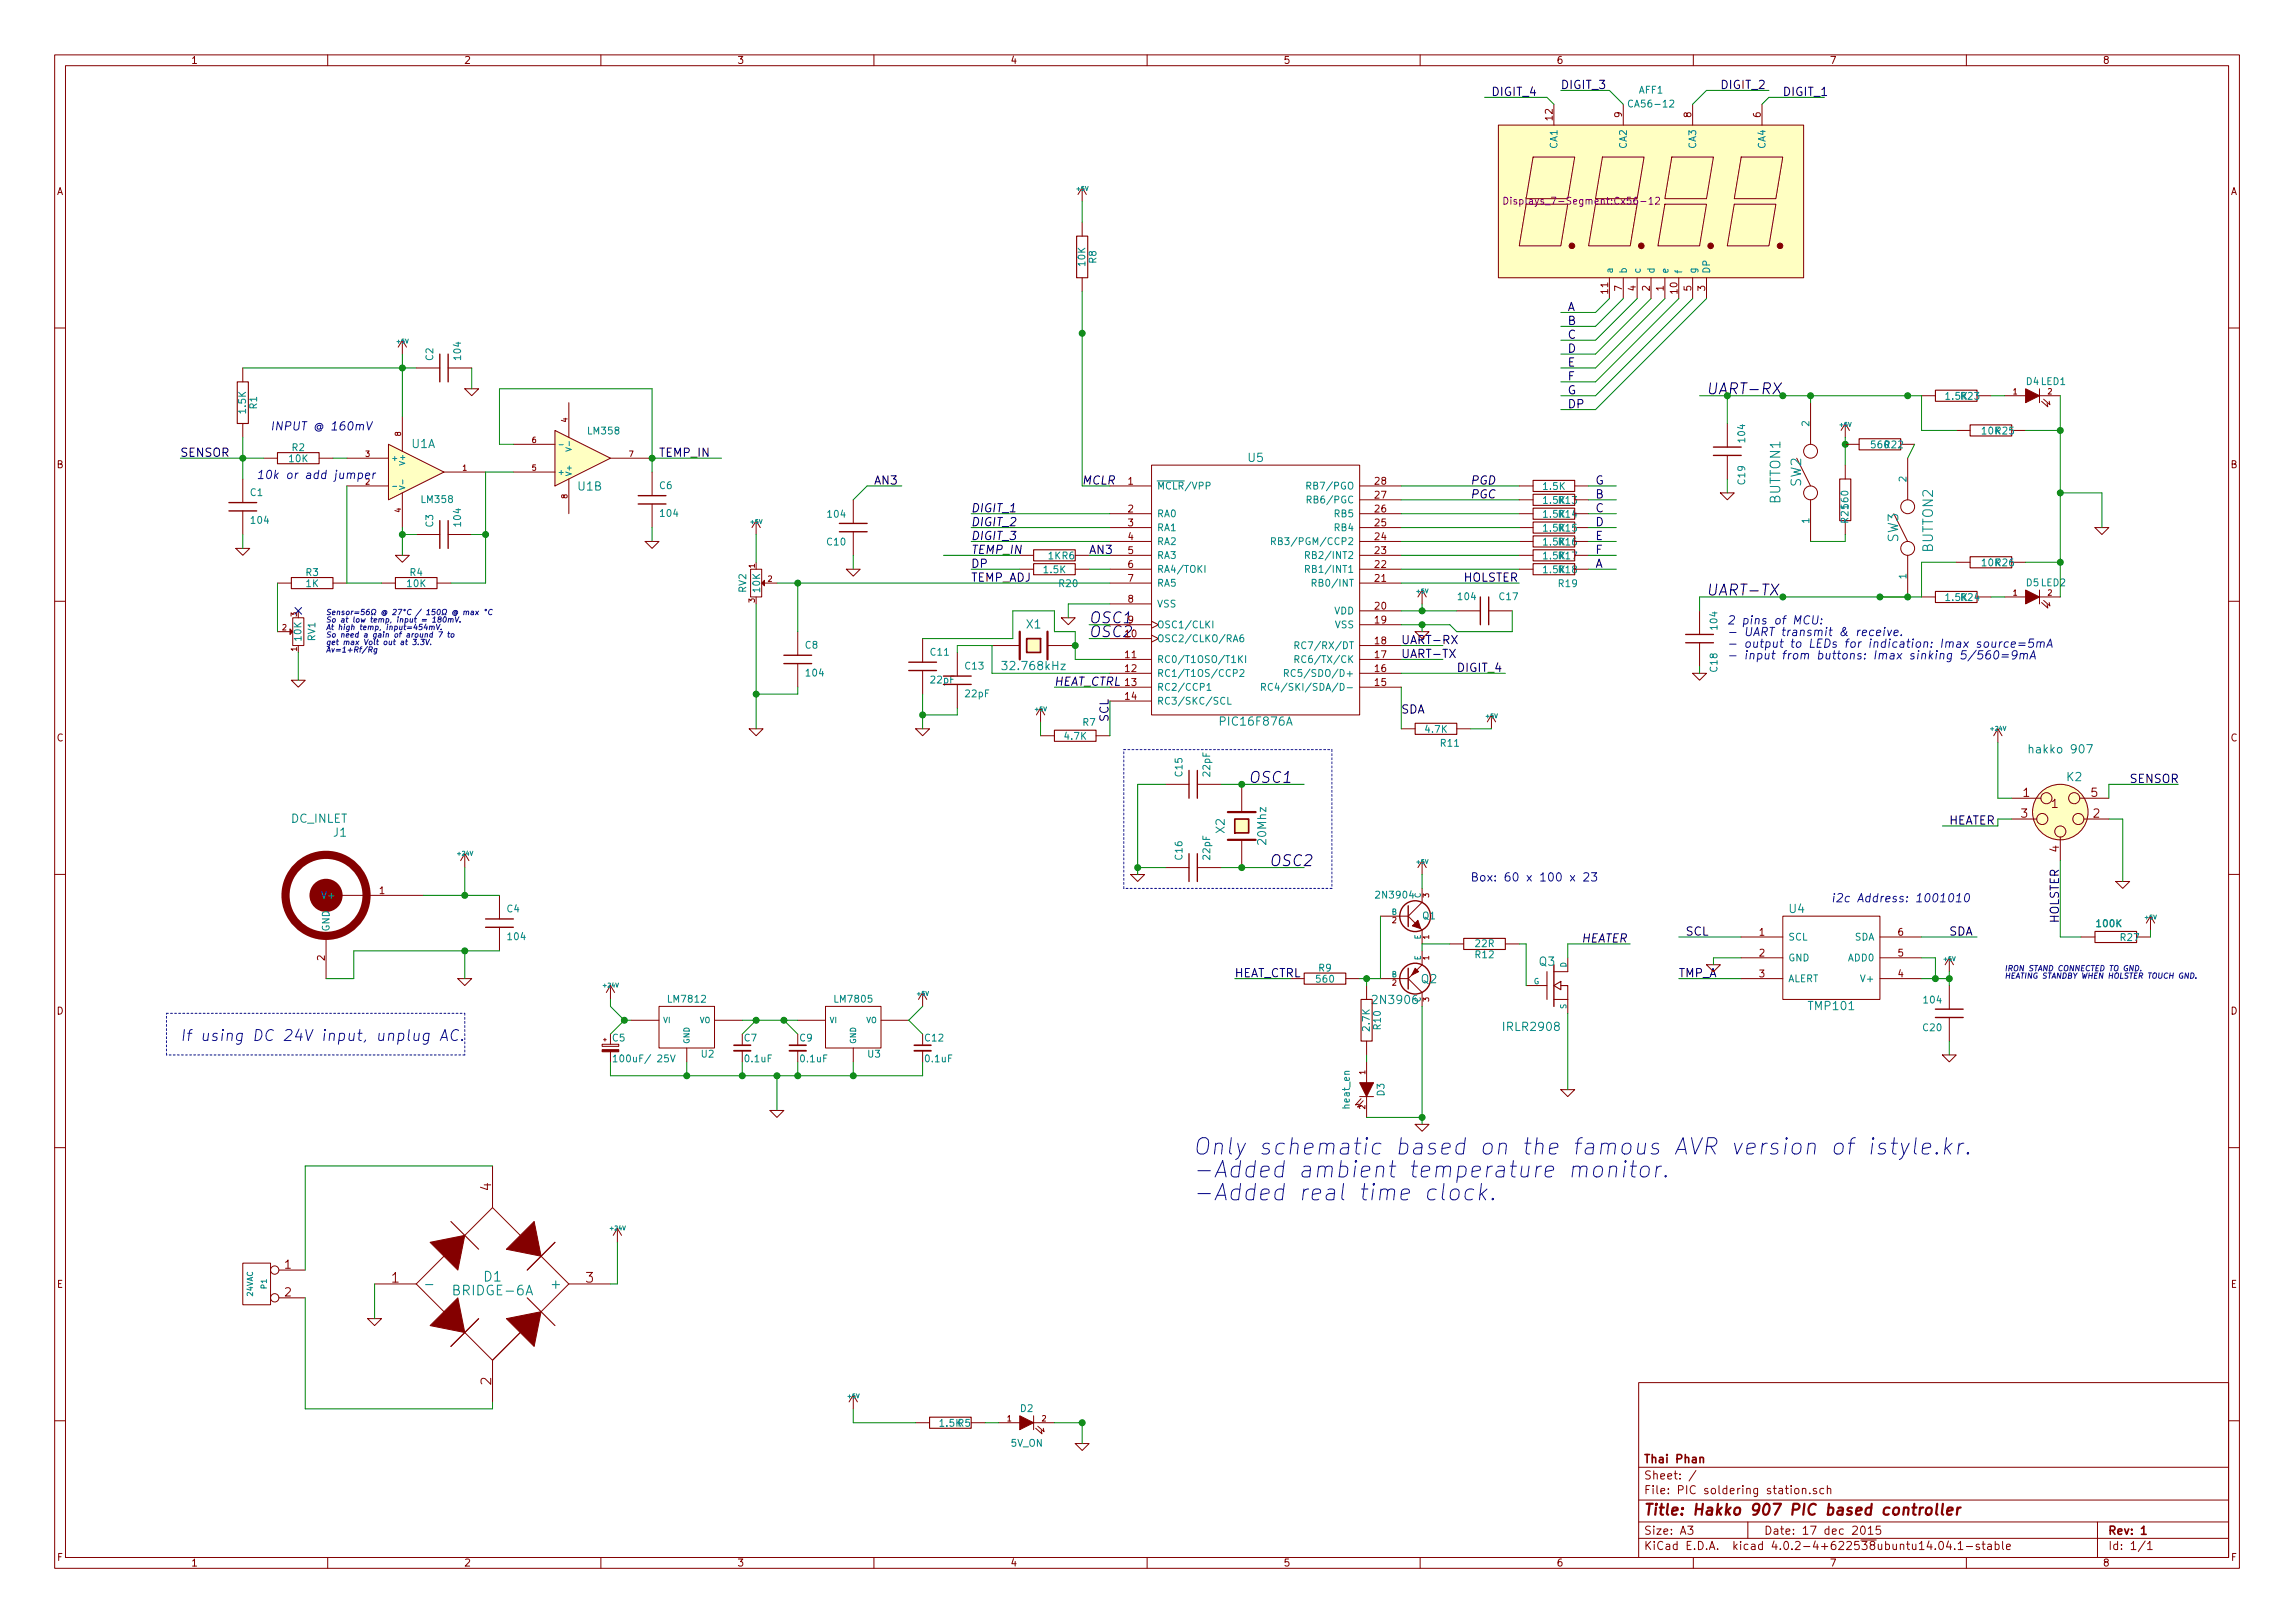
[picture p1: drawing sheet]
<svg xmlns="http://www.w3.org/2000/svg" width="420mm" height="297mm" viewBox="0 0 420 297" stroke-linecap="round" stroke-linejoin="round" font-family="sans-serif">
<defs><g id="words">
<g font-size="4.2" fill="#0000c2">
<text x="218.4" y="211.4">Only schematic based on the famous AVR version of istyle.kr.</text>
<text x="218.4" y="215.6">-Added ambient temperature monitor.</text>
<text x="218.4" y="219.7">-Added real time clock.</text>
</g>
<g font-size="2.8" fill="#008400">
<text x="312.4" y="72.2">UART-RX</text>
<text x="199.4" y="114.1">OSC1</text>
<text x="199.4" y="116.6">OSC2</text>
</g>
<g font-size="2.8">
<text x="312.4" y="109">UART-TX</text>
<text x="228.6" y="143.3">OSC1</text>
<text x="232.4" y="158.5">OSC2</text>
</g>
<text font-size="2.8" fill="#0000c2" x="33" y="190.5">If using DC 24V input, unplug AC.</text>
<text font-size="2.8" fill="#840000" x="301" y="277.3">Title: Hakko 907 PIC based controller</text>
<g font-size="2.5" fill="#008484">
<text x="329.7" y="89.1" transform="rotate(-90 329.7 89.1)">SW2</text>
<text x="325.9" y="92.2" transform="rotate(-90 325.9 92.2)">BUTTON1</text>
<text x="347.5" y="99.2" transform="rotate(-90 347.5 99.2)">SW3</text>
<text x="353.9" y="101.1" transform="rotate(-90 353.9 101.1)">BUTTON2</text>
<text x="83.4" y="237.1">BRIDGE-6A</text>
<text x="88.6" y="234.5">D1</text>
<text x="101.4" y="235.9">+</text>
</g>
<g font-size="2.5" fill="#840000">
<text x="89.9" y="217.9" transform="rotate(-90 89.9 217.9)">4</text>
<text x="71.7" y="234.7">1</text>
<text x="107.3" y="234.7">3</text>
<text x="89.9" y="253.5" transform="rotate(-90 89.9 253.5)">2</text>
</g>
<g font-size="2.1">
<text x="273" y="17.6">DIGIT_4</text>
<text x="285.8" y="16.3">DIGIT_3</text>
<text x="315" y="16.3">DIGIT_2</text>
<text x="326.4" y="17.6">DIGIT_1</text>
<text x="287" y="56.9">A</text>
<text x="287" y="59.5">B</text>
<text x="287" y="62">C</text>
<text x="287" y="64.6">D</text>
<text x="287" y="67.1">E</text>
<text x="287" y="69.6">F</text>
<text x="287" y="72.2">G</text>
<text x="287" y="74.7">DP</text>
<text x="33" y="83.6">SENSOR</text>
<text x="120.6" y="83.6">TEMP_IN</text>
<text x="160" y="88.7">AN3</text>
<text x="198.1" y="88.7">MCLR</text>
<text x="269.2" y="88.7">PGD</text>
<text x="292.1" y="88.7">G</text>
<text x="177.8" y="93.8">DIGIT_1</text>
<text x="269.2" y="91.2">PGC</text>
<text x="292.1" y="91.2">B</text>
<text x="292.1" y="93.8">C</text>
<text x="177.8" y="96.3">DIGIT_2</text>
<text x="177.8" y="98.8">DIGIT_3</text>
<text x="177.8" y="101.4">TEMP_IN</text>
<text x="199.4" y="101.4">AN3</text>
<text x="292.1" y="96.3">D</text>
<text x="292.1" y="98.8">E</text>
<text x="292.1" y="101.4">F</text>
<text x="177.8" y="106.5">TEMP_ADJ</text>
<text x="177.8" y="103.9">DP</text>
<text x="268" y="106.5">HOLSTER</text>
<text x="292.1" y="103.9">A</text>
<text x="256.5" y="117.9">UART-RX</text>
<text x="193" y="125.5">HEAT_CTRL</text>
<text x="256.5" y="120.4">UART-TX</text>
<text x="266.7" y="123">DIGIT_4</text>
<text x="256.5" y="130.6">SDA</text>
<text x="202.9" y="132.1" transform="rotate(-90 202.9 132.1)">SCL</text>
<text x="389.9" y="143.3">SENSOR</text>
<text x="289.6" y="172.5">HEATER</text>
<text x="308.6" y="171.2">SCL</text>
<text x="356.9" y="171.2">SDA</text>
<text x="376.9" y="168.9" transform="rotate(-90 376.9 168.9)">HOLSTER</text>
<text x="226.1" y="178.9">HEAT_CTRL</text>
<text x="307.3" y="178.9">TMP_A</text>
</g>
<g font-size="2.1" fill="#0000c2">
<text x="49.5" y="78.8">INPUT @ 160mV</text>
<text x="47" y="87.7">10k or add jumper</text>
<text x="316.2" y="114.3">2 pins of MCU:</text>
<text x="316.2" y="116.4">- UART transmit &amp; receive.</text>
<text x="316.2" y="118.6">- output to LEDs for indication: Imax source=5mA</text>
<text x="316.2" y="120.7">- input from buttons: Imax sinking 5/560=9mA</text>
<text x="269.2" y="161.3">Box: 60 x 100 x 23</text>
<text x="335.3" y="165.1">i2c Address: 1001010</text>
</g>
<g font-size="2.1" fill="#008484">
<text x="75.4" y="82">U1A</text>
<text x="105.8" y="89.8">U1B</text>
<text x="228.5" y="84.5">U5</text>
<text x="187.9" y="115">X1</text>
<text x="184.1" y="122.6">32.768kHz</text>
<text x="223.7" y="132.8">PIC16F876A</text>
<text x="372.1" y="137.9">hakko 907</text>
<text x="378.4" y="143">K2</text>
<text x="53.2" y="150.6">DC_INLET</text>
<text x="61.1" y="153.1">J1</text>
<text x="224.2" y="152.5" transform="rotate(-90 224.2 152.5)">X2</text>
<text x="231.8" y="154.4" transform="rotate(-90 231.8 154.4)">20Mhz</text>
<text x="327.6" y="167.1">U4</text>
<text x="260.2" y="179.9">Q2</text>
<text x="281.8" y="176.7">Q3</text>
<text x="251.7" y="183.8">2N3906</text>
<text x="331.3" y="184.9">TMP101</text>
<text x="275.5" y="188.7">IRLR2908</text>
</g>
<g font-size="2.1" fill="#840000">
<text x="370" y="149.6">3</text>
<text x="370.4" y="145.8">1</text>
<text x="375.6" y="147.9">1</text>
<text x="382.8" y="145.8">5</text>
<text x="383.2" y="149.6">2</text>
<text x="376.9" y="155.9" transform="rotate(-90 376.9 155.9)">4</text>
<text x="52.1" y="232.2">1</text>
<text x="52.1" y="237.3">2</text>
<text x="301" y="267.8">Thai Phan</text>
<text x="301" y="273.5">File: PIC soldering station.sch</text>
<text x="301" y="270.8">Sheet: /</text>
<text x="301" y="280.9">Size: A3</text>
<text x="323" y="280.9">Date: 17 dec 2015</text>
<text x="386" y="280.9">Rev: 1</text>
<text x="301" y="283.7">KiCad E.D.A. kicad 4.0.2-4+622538ubuntu14.04.1-stable</text>
<text x="386" y="283.7">Id: 1/1</text>
</g>
<text font-size="2.1" fill="#008400" x="356.9" y="150.9">HEATER</text>
<g font-size="1.8" fill="#840000">
<text x="35" y="11.7">1</text>
<text x="85" y="11.7">2</text>
<text x="135" y="11.7">3</text>
<text x="185" y="11.7">4</text>
<text x="235" y="11.7">5</text>
<text x="285" y="11.7">6</text>
<text x="335" y="11.7">7</text>
<text x="385" y="11.7">8</text>
<text x="284.2" y="22" transform="rotate(-90 284.2 22)">12</text>
<text x="296.9" y="21.5" transform="rotate(-90 296.9 21.5)">9</text>
<text x="309.6" y="21.5" transform="rotate(-90 309.6 21.5)">8</text>
<text x="322.3" y="21.5" transform="rotate(-90 322.3 21.5)">6</text>
<text x="10.4" y="35.7">A</text>
<text x="408.4" y="35.7">A</text>
<text x="294.4" y="53.7" transform="rotate(-90 294.4 53.7)">11</text>
<text x="296.9" y="53.2" transform="rotate(-90 296.9 53.2)">7</text>
<text x="299.5" y="53.2" transform="rotate(-90 299.5 53.2)">4</text>
<text x="302" y="53.2" transform="rotate(-90 302 53.2)">2</text>
<text x="304.5" y="53.2" transform="rotate(-90 304.5 53.2)">1</text>
<text x="307.1" y="53.7" transform="rotate(-90 307.1 53.7)">10</text>
<text x="309.6" y="53.2" transform="rotate(-90 309.6 53.2)">5</text>
<text x="312.2" y="53.2" transform="rotate(-90 312.2 53.2)">3</text>
<text x="10.4" y="85.7">B</text>
<text x="206.5" y="88.7">1</text>
<text x="251.8" y="88.7">28</text>
<text x="408.4" y="85.7">B</text>
<text x="206.5" y="93.8">2</text>
<text x="251.8" y="93.8">26</text>
<text x="251.8" y="91.2">27</text>
<text x="206.5" y="96.3">3</text>
<text x="206.5" y="98.8">4</text>
<text x="206.5" y="101.4">5</text>
<text x="251.8" y="101.4">23</text>
<text x="251.8" y="98.8">24</text>
<text x="251.8" y="96.3">25</text>
<text x="206.5" y="103.9">6</text>
<text x="206.5" y="106.5">7</text>
<text x="251.8" y="106.5">21</text>
<text x="251.8" y="103.9">22</text>
<text x="206.5" y="110.3">8</text>
<text x="251.8" y="111.5">20</text>
<text x="206" y="116.6">10</text>
<text x="206.5" y="114.1">9</text>
<text x="251.8" y="117.9">18</text>
<text x="251.8" y="114.1">19</text>
<text x="206" y="120.4">11</text>
<text x="206" y="123">12</text>
<text x="206" y="125.5">13</text>
<text x="251.8" y="125.5">15</text>
<text x="251.8" y="123">16</text>
<text x="251.8" y="120.4">17</text>
<text x="206" y="128.1">14</text>
<text x="10.4" y="135.7">C</text>
<text x="408.4" y="135.7">C</text>
<text x="69.5" y="163.6">1</text>
<text x="322.1" y="171.2">1</text>
<text x="347.5" y="171.2">6</text>
<text x="59.4" y="175.8" transform="rotate(-90 59.4 175.8)">2</text>
<text x="322.1" y="175">2</text>
<text x="322.1" y="178.9">3</text>
<text x="347.5" y="178.9">4</text>
<text x="347.5" y="175">5</text>
<text x="10.4" y="185.7">D</text>
<text x="408.4" y="185.7">D</text>
<text x="10.4" y="235.7">E</text>
<text x="408.4" y="235.7">E</text>
<text x="10.5" y="285.7">F</text>
<text x="35" y="286.7">1</text>
<text x="85" y="286.7">2</text>
<text x="135" y="286.7">3</text>
<text x="185" y="286.7">4</text>
<text x="235" y="286.7">5</text>
<text x="285" y="286.7">6</text>
<text x="335" y="286.7">7</text>
<text x="385" y="286.7">8</text>
<text x="408.5" y="285.7">F</text>
</g>
<g font-size="1.8" fill="#008484">
<text x="300.1" y="17.1">AFF1</text>
<text x="298.7" y="19.6">CA56-12</text>
<text x="285.1" y="27.2" transform="rotate(-90 285.1 27.2)">CA1</text>
<text x="297.8" y="27.2" transform="rotate(-90 297.8 27.2)">CA2</text>
<text x="310.5" y="27.2" transform="rotate(-90 310.5 27.2)">CA3</text>
<text x="323.2" y="27.2" transform="rotate(-90 323.2 27.2)">CA4</text>
<text x="198.7" y="48.7" transform="rotate(-90 198.7 48.7)">10K</text>
<text x="200.7" y="48.1" transform="rotate(-90 200.7 48.1)">R8</text>
<text x="295.3" y="50.1" transform="rotate(-90 295.3 50.1)">a</text>
<text x="297.8" y="50.1" transform="rotate(-90 297.8 50.1)">b</text>
<text x="300.4" y="50.1" transform="rotate(-90 300.4 50.1)">c</text>
<text x="302.9" y="50.1" transform="rotate(-90 302.9 50.1)">d</text>
<text x="305.4" y="50.1" transform="rotate(-90 305.4 50.1)">e</text>
<text x="308" y="50.1" transform="rotate(-90 308 50.1)">f</text>
<text x="310.5" y="50.1" transform="rotate(-90 310.5 50.1)">g</text>
<text x="313.1" y="50.1" transform="rotate(-90 313.1 50.1)">DP</text>
<text x="79.3" y="65.9" transform="rotate(-90 79.3 65.9)">C2</text>
<text x="84.4" y="65.7" transform="rotate(-90 84.4 65.7)">104</text>
<text x="371" y="70.4">D4 LED1</text>
<text x="45" y="75.6" transform="rotate(-90 45 75.6)">1.5K</text>
<text x="47" y="74.8" transform="rotate(-90 47 74.8)">R1</text>
<text x="331.2" y="78" transform="rotate(-90 331.2 78)">2</text>
<text x="356.3" y="73.1">1.5K</text>
<text x="359.1" y="73.1">R23</text>
<text x="53.5" y="82.5">R2</text>
<text x="107.7" y="79.5">LM358</text>
<text x="319.5" y="80.8" transform="rotate(-90 319.5 80.8)">104</text>
<text x="342.7" y="82">560R22</text>
<text x="362.9" y="79.5">10KR25</text>
<text x="53" y="84.6">10K</text>
<text x="120.8" y="89.5">C6</text>
<text x="211.8" y="89.6">MCLR/VPP</text>
<text x="240" y="89.6">RB7/PGO</text>
<text x="282.6" y="89.6">1.5K</text>
<text x="319.5" y="88.6" transform="rotate(-90 319.5 88.6)">C19</text>
<text x="349" y="88.1" transform="rotate(-90 349 88.1)">2</text>
<text x="45.8" y="90.8">C1</text>
<text x="46.1" y="95.8">104</text>
<text x="77.3" y="92">LM358</text>
<text x="121" y="94.6">104</text>
<text x="151.6" y="94.7">104</text>
<text x="211.8" y="94.7">RA0</text>
<text x="240" y="92.1">RB6/PGC</text>
<text x="244.4" y="94.7">RB5</text>
<text x="282.6" y="92.2">1.5K</text>
<text x="282.6" y="94.7">1.5K</text>
<text x="285.4" y="92.2">R13</text>
<text x="285.4" y="94.7">R14</text>
<text x="331.2" y="95.8" transform="rotate(-90 331.2 95.8)">1</text>
<text x="338.4" y="95.6" transform="rotate(-90 338.4 95.6)">R21560</text>
<text x="79.3" y="96.4" transform="rotate(-90 79.3 96.4)">C3</text>
<text x="84.4" y="96.2" transform="rotate(-90 84.4 96.2)">104</text>
<text x="151.5" y="99.8">C10</text>
<text x="211.8" y="97.2">RA1</text>
<text x="211.8" y="99.7">RA2</text>
<text x="234.6" y="99.7">RB3/PGM/CCP2</text>
<text x="244.4" y="97.2">RB4</text>
<text x="282.6" y="97.3">1.5K</text>
<text x="282.6" y="99.8">1.5K</text>
<text x="285.4" y="99.8">R16</text>
<text x="285.4" y="97.3">R15</text>
<text x="56" y="105.4">R3</text>
<text x="56" y="107.4">1K</text>
<text x="74.6" y="107.4">10K</text>
<text x="75.1" y="105.4">R4</text>
<text x="191.2" y="104.9">1.5K</text>
<text x="191.9" y="102.3">1K R6</text>
<text x="194" y="107.4">R20</text>
<text x="211.8" y="102.3">RA3</text>
<text x="211.8" y="104.8">RA4/TOKI</text>
<text x="211.8" y="107.4">RA5</text>
<text x="240" y="104.8">RB1/INT1</text>
<text x="240" y="102.3">RB2/INT2</text>
<text x="241" y="107.4">RB0/INT</text>
<text x="282.6" y="102.3">1.5K</text>
<text x="282.6" y="104.9">1.5K</text>
<text x="285.4" y="102.3">R17</text>
<text x="285.4" y="104.9">R18</text>
<text x="285.4" y="107.4">R19</text>
<text x="349" y="105.9" transform="rotate(-90 349 105.9)">1</text>
<text x="362.9" y="103.6">10KR26</text>
<text x="371" y="107.3">D5 LED2</text>
<text x="136.6" y="108.4" transform="rotate(-90 136.6 108.4)">RV2</text>
<text x="139.1" y="108.3" transform="rotate(-90 139.1 108.3)">10K</text>
<text x="211.8" y="111.2">VSS</text>
<text x="244.2" y="112.4">VDD</text>
<text x="267.1" y="109.8">104</text>
<text x="274.5" y="109.8">C17</text>
<text x="356.3" y="110">1.5K</text>
<text x="359.1" y="110">R24</text>
<text x="55.2" y="117.2" transform="rotate(-90 55.2 117.2)">10K</text>
<text x="57.7" y="117.3" transform="rotate(-90 57.7 117.3)">RV1</text>
<text x="147.4" y="118.7">C8</text>
<text x="170.4" y="120">C11</text>
<text x="211.8" y="115">OSC1/CLKI</text>
<text x="211.8" y="117.5">OSC2/CLKO/RA6</text>
<text x="238.6" y="118.8">RC7/RX/DT</text>
<text x="244.4" y="115">VSS</text>
<text x="314.4" y="115.1" transform="rotate(-90 314.4 115.1)">104</text>
<text x="147.7" y="123.8">104</text>
<text x="170.5" y="125.1">22pF</text>
<text x="176.8" y="122.5">C13</text>
<text x="211.8" y="121.3">RC0/T1OSO/T1KI</text>
<text x="211.8" y="123.9">RC1/T1OS/CCP2</text>
<text x="237.2" y="123.9">RC5/SDO/D+</text>
<text x="238.6" y="121.3">RC6/TX/CK</text>
<text x="314.4" y="122.9" transform="rotate(-90 314.4 122.9)">C18</text>
<text x="176.8" y="127.6">22pF</text>
<text x="211.8" y="126.4">RC2/CCP1</text>
<text x="211.8" y="128.9">RC3/SKC/SCL</text>
<text x="234.3" y="126.4">RC4/SKI/SDA/D-</text>
<text x="195" y="135.4">4.7K</text>
<text x="198.3" y="132.8">R7</text>
<text x="261" y="134.1">4.7K</text>
<text x="263.8" y="136.6">R11</text>
<text x="216.5" y="142" transform="rotate(-90 216.5 142)">C15</text>
<text x="221.5" y="142" transform="rotate(-90 221.5 142)">22pF</text>
<text x="216.5" y="157.3" transform="rotate(-90 216.5 157.3)">C16</text>
<text x="221.5" y="157.2" transform="rotate(-90 221.5 157.2)">22pF</text>
<text x="59.2" y="164.5">V+</text>
<text x="92.8" y="167">C4</text>
<text x="252.2" y="164.4">2N3904</text>
<text x="60.3" y="170.5" transform="rotate(-90 60.3 170.5)">GND</text>
<text x="93.1" y="172">104</text>
<text x="260.5" y="168.2">Q1</text>
<text x="270.2" y="173.3">22R</text>
<text x="327.4" y="172.1">SCL</text>
<text x="339.4" y="172.1">SDA</text>
<text x="384" y="169.7">100K</text>
<text x="388.3" y="172.2">R27</text>
<text x="241.1" y="179.8">560</text>
<text x="241.5" y="177.8">R9</text>
<text x="270.2" y="175.3">R12</text>
<text x="327.4" y="175.9">GND</text>
<text x="327.4" y="179.7">ALERT</text>
<text x="338.3" y="175.9">ADD0</text>
<text x="340.9" y="179.7">V+</text>
<text x="122.5" y="183.5">LM7812</text>
<text x="153" y="183.5">LM7805</text>
<text x="352.3" y="183.6">104</text>
<text x="112.1" y="190.6">C5</text>
<text x="136.3" y="190.6">C7</text>
<text x="146.4" y="190.6">C9</text>
<text x="169.4" y="190.6">C12</text>
<text x="250.7" y="188.6" transform="rotate(-90 250.7 188.6)">2.7K</text>
<text x="252.8" y="188.4" transform="rotate(-90 252.8 188.4)">R10</text>
<text x="352.1" y="188.7">C20</text>
<text x="113.2" y="194.4">100uF/ 25V</text>
<text x="128.4" y="193.5">U2</text>
<text x="136.5" y="194.4">0.1uF</text>
<text x="146.6" y="194.4">0.1uF</text>
<text x="158.9" y="193.5">U3</text>
<text x="169.5" y="194.4">0.1uF</text>
<text x="247.1" y="202.8" transform="rotate(-90 247.1 202.8)">heat_en</text>
<text x="253.4" y="200.5" transform="rotate(-90 253.4 200.5)">D3</text>
<text x="172.1" y="261.1">1.5KR5</text>
<text x="186.8" y="258.4">D2</text>
<text x="185.1" y="264.8">5V_ON</text>
</g>
<text font-size="1.8" fill="#840084" x="277.2" y="37.4">Displays_7-Segment:Cx56-12</text>
<g font-size="1.4" fill="#840000">
<text x="103.9" y="77.3" transform="rotate(-90 103.9 77.3)">4</text>
<text x="368.6" y="72.2">1</text>
<text x="374.9" y="72.2">2</text>
<text x="66.9" y="83.6">3</text>
<text x="73.4" y="79.8" transform="rotate(-90 73.4 79.8)">8</text>
<text x="97.4" y="81.1">6</text>
<text x="115.2" y="83.6">7</text>
<text x="66.9" y="88.7">2</text>
<text x="84.7" y="86.1">1</text>
<text x="97.4" y="86.1">5</text>
<text x="73.4" y="93.8" transform="rotate(-90 73.4 93.8)">4</text>
<text x="103.9" y="91.2" transform="rotate(-90 103.9 91.2)">8</text>
<text x="138.2" y="103.9" transform="rotate(-90 138.2 103.9)">1</text>
<text x="140.6" y="106.5">2</text>
<text x="54.4" y="112.8" transform="rotate(-90 54.4 112.8)">3</text>
<text x="138.2" y="110.3" transform="rotate(-90 138.2 110.3)">3</text>
<text x="368.6" y="109">1</text>
<text x="374.9" y="109">2</text>
<text x="51.7" y="115.4">2</text>
<text x="54.4" y="119.2" transform="rotate(-90 54.4 119.2)">1</text>
<text x="261.6" y="164.2" transform="rotate(-90 261.6 164.2)">3</text>
<text x="254.9" y="168.9">2</text>
<text x="261.6" y="171.9" transform="rotate(-90 261.6 171.9)">1</text>
<text x="261.6" y="175.7" transform="rotate(-90 261.6 175.7)">1</text>
<text x="254.9" y="180.4">2</text>
<text x="261.6" y="183.3" transform="rotate(-90 261.6 183.3)">3</text>
<text x="249.9" y="196.6" transform="rotate(-90 249.9 196.6)">1</text>
<text x="249.9" y="203" transform="rotate(-90 249.9 203)">2</text>
<text x="184.4" y="260.1">1</text>
<text x="190.8" y="260.1">2</text>
</g>
<g font-size="1.4" fill="#008484">
<text x="71.6" y="84.4">+</text>
<text x="74.2" y="84.9" transform="rotate(-90 74.2 84.9)">V+</text>
<text x="102.1" y="86.9">+</text>
<text x="104.6" y="87.2" transform="rotate(-90 104.6 87.2)">V+</text>
<text x="254.8" y="167.4">B</text>
<text x="260.1" y="164.4" transform="rotate(-90 260.1 164.4)">C</text>
<text x="260.1" y="171.9" transform="rotate(-90 260.1 171.9)">E</text>
<text x="254.8" y="178.9">B</text>
<text x="260.1" y="175.8" transform="rotate(-90 260.1 175.8)">E</text>
<text x="286.8" y="177.1" transform="rotate(-90 286.8 177.1)">D</text>
<text x="260.1" y="183.4" transform="rotate(-90 260.1 183.4)">C</text>
<text x="280.8" y="180.1">G</text>
<text x="286.8" y="184.6" transform="rotate(-90 286.8 184.6)">S</text>
<text x="121.4" y="187.2">VI</text>
<text x="126.2" y="191" transform="rotate(-90 126.2 191)">GND</text>
<text x="128" y="187.2">VO</text>
<text x="151.9" y="187.2">VI</text>
<text x="156.7" y="191" transform="rotate(-90 156.7 191)">GND</text>
<text x="158.5" y="187.2">VO</text>
<text x="46.3" y="237.3" transform="rotate(-90 46.3 237.3)">24VAC</text>
<text x="48.8" y="235.9" transform="rotate(-90 48.8 235.9)">P1</text>
</g>
<g font-size="1.4" fill="#0000c2">
<text x="59.7" y="112.6">Sensor=56 @ 27°C / 150 @ max °C</text>
<text x="59.7" y="113.9">So at low temp, input = 180mV.</text>
<text x="59.7" y="115.3">At high temp, input=454mV.</text>
<text x="59.7" y="116.7">So need a gain of around 7 to</text>
<text x="59.7" y="118">get max Volt out at 3.3V.</text>
<text x="59.7" y="119.4">Av=1+Rf/Rg</text>
<text x="367" y="177.7">IRON STAND CONNECTED TO GND.</text>
<text x="367" y="179.1">HEATING STANDBY WHEN HOLSTER TOUCH GND.</text>
</g>
<g font-size="1.1" fill="#008484">
<text x="197.2" y="34.9">+5V</text>
<text x="72.7" y="62.9">+5V</text>
<text x="336.9" y="78.1">+5V</text>
<text x="137.5" y="95.9">+5V</text>
<text x="259.4" y="108.6">+5V</text>
<text x="189.5" y="130.2">+5V</text>
<text x="272.1" y="131.4">+5V</text>
<text x="364.5" y="133.7">+24V</text>
<text x="83.8" y="156.6">+24V</text>
<text x="259.4" y="158.1">+5V</text>
<text x="392.7" y="168.3">+5V</text>
<text x="355.9" y="175.9">+5V</text>
<text x="110.5" y="180.7">+24V</text>
<text x="167.9" y="182.2">+5V</text>
<text x="111.8" y="225.2">+24V</text>
<text x="155.2" y="255.9">+5V</text>
</g>
</g></defs>
<g fill="none" stroke="#840000" stroke-width=".18">
<path d="M10 10h400v277h-400zM12 12h396v273.1h-396zM60 10v2M110 10v2M160 10v2M210 10v2M260 10v2M284.5 19.1v3.8M297.2 19.1v3.8M309.9 19.1v3.8M310 10v2M322.6 19.1v3.8"/>
<path d="M360 10v2M198.1 34.3v2.6M198.1 34.3l-.7 1.3M198.1 34.3l.8 1.3M274.3 22.9h55.9v27.9h-55.9zM279.4 37.4h7.6l-1.3 7.6h-7.6zM280.7 28.7h7.6l-1.3 7.7h-7.6zM292.1 37.4h7.6l-1.3 7.6h-7.6zM293.4 28.7h7.6l-1.3 7.7h-7.6zM304.8 37.4h7.6l-1.3 7.6h-7.6zM306.1 28.7h7.6l-1.3 7.7h-7.6zM317.5 37.4h7.6l-1.3 7.6h-7.6z"/>
<path d="M318.8 28.7h7.6l-1.3 7.7h-7.6zM198.1 40.7v2.5M198.1 50.8v2.6M294.6 50.8v3.8M297.2 50.8v3.8M299.7 50.8v3.8M302.3 50.8v3.8M304.8 50.8v3.8M307.3 50.8v3.8M309.9 50.8v3.8M312.4 50.8v3.8M10 60h2"/>
<path d="M44.4 67.3v2.6M44.4 77.5v2.5M73.7 62.3v2.5M73.7 76.2v6.4M73.7 62.3l-.8 1.2M73.7 62.3l.7 1.2M76.2 67.3h4.3M82 67.3h4.4M85.1 71.2h2.5l-1.2 1.2zM101.6 78.8l10.2 5.1-10.2 5zM104.1 73.7v6.3M316.2 77.5v4.3"/>
<path d="M331.5 73.7v7.6M337.8 77.5l-.7 1.3M337.8 77.5v2.5M337.8 77.5l.8 1.3M351.8 72.4h2.5M358.1 78.8h2.6M361.9 72.4h2.6M367 72.4h3.8M368.3 78.8h2.5M373.4 72.4h3.8M373.4 71.2v2.5M373.8 73.4l1.1 1.1-.1-.7"/>
<path d="M374.1 73.1l1.2 1-.1-.7M408 60h2M44.4 87.7v4.3M44.4 93.5v4.3M48.3 83.9h2.5M58.4 83.9h2.6M63.5 88.9h7.6M63.5 83.9h7.6M71.1 81.3l10.2 5.1-10.2 5.1zM73.7 90.2v6.4M76.2 97.8h4.3M81.3 86.4h7.6"/>
<path d="M82 97.8h4.4M94 86.4h7.6M94 81.3h7.6M104.1 87.7v6.3M111.8 83.9h7.6M118.1 99.1h2.5l-1.2 1.3zM119.4 86.4v4.3M119.4 92.2v4.4M138.4 95.3v2.5M138.4 95.3l-.7 1.3M138.4 95.3l.8 1.3M156.2 91.5v4.3"/>
<path d="M156.2 97.3v4.3M203.2 88.9h7.6M203.2 94h7.6M203.2 96.6h7.6M203.2 99.1h7.6M210.8 85.1h38.1v45.7h-38.1zM248.9 88.9h7.6M248.9 94h7.6M248.9 96.6h7.6M248.9 99.1h7.6M248.9 91.5h7.6M278.1 88.9h2.6"/>
<path d="M278.1 94h2.6M278.1 96.6h2.6M278.1 99.1h2.6M278.1 91.5h2.6M288.3 88.9h2.5M288.3 94h2.5M288.3 96.6h2.5M288.3 99.1h2.5M288.3 91.5h2.5M315 90.2h2.5l-1.3 1.3zM316.2 83.3v4.4M328.9 83.9l2.6 5"/>
<path d="M331.5 91.5v7.6M337.8 85.1v2.6M337.8 95.3v2.5M337.8 81.3h2.6M346.7 94l2.5 5.1M348 81.3h2.5M349.2 83.9v7.6M383.5 96.6h2.6l-1.3 1.2zM10 110h2M43.2 100.4h2.5l-1.3 1.2zM50.8 106.7h2.5M50.8 115.6h2.5"/>
<path d="M53.6 113.1h2v5h-2zM54.6 118.1v1.3M61 106.7h2.5M69.8 106.7h2.6M72.4 101.6h2.5l-1.2 1.3zM80 106.7h2.5M137.4 104.2h2v5.1h-2zM138.4 102.9v1.3M139.7 106.7h2.5M146 115.6v4.3M154.9 104.2h2.6l-1.3 1.2zM168.9 116.9v4.3"/>
<path d="M175.3 119.4v4.3M181.6 118.1h5.1M186.7 101.6h2.5M186.7 104.2h2.5M191.8 118.1h5M194.3 113.1h2.5l-1.2 1.2zM196.8 101.6h2.6M196.8 104.2h2.6M203.2 101.6h7.6M203.2 104.2h7.6M203.2 106.7h7.6M203.2 110.5h7.6"/>
<path d="M203.2 114.3h7.6M203.2 116.9h7.6M210.8 113.7l1.3 .6-1.3 .7M210.8 116.2l1.3 .7-1.3 .6M248.9 101.6h7.6M248.9 104.2h7.6M248.9 106.7h7.6M248.9 114.3h7.6M248.9 111.8h7.6M248.9 118.1h7.6M259.1 115.6h2.5l-1.3 1.3zM260.3 108l-.7 1.3"/>
<path d="M260.3 108v2.5M260.3 108l.8 1.3M266.7 111.8h4.3M272.5 111.8h4.4M278.1 101.6h2.6M278.1 104.2h2.6M288.3 101.6h2.5M288.3 104.2h2.5M311.1 111.8v4.3M311.1 117.6v4.4M349.2 101.6v7.7M351.8 109.3h2.5"/>
<path d="M358.1 102.9h2.6M361.9 109.3h2.6M367 109.3h3.8M368.3 102.9h2.5M373.4 109.3h3.8M373.4 108v2.5M373.8 110.3l1.1 1-.1-.6M374.1 109.9l1.2 1-.1-.6M408 110h2M53.3 124.5h2.6l-1.3 1.3zM137.2 133.4h2.5l-1.3 1.3zM146 121.4v4.4"/>
<path d="M167.6 133.4h2.6l-1.3 1.3zM168.9 122.7v4.3M175.3 125.3v4.3M190.5 129.6l-.8 1.2M190.5 129.6v2.5M190.5 129.6l.8 1.2M190.5 134.7h2.5M200.7 134.7h2.5M203.2 120.7h7.6M203.2 123.2h7.6M203.2 125.8h7.6M203.2 128.3h7.6"/>
<path d="M248.9 120.7h7.6M248.9 123.2h7.6M248.9 125.8h7.6M256.5 133.4h2.6M266.7 133.4h2.5M273 130.8l-.7 1.3M273 130.8v2.6M273 130.8l.8 1.3M309.9 123.2h2.5l-1.3 1.3zM365.8 133.4l-.8 1.3M365.8 133.4v2.5M365.8 133.4l.7 1.3"/>
<path d="M85.1 156.2l-.8 1.3M85.1 156.2v2.6M85.1 156.2l.8 1.3M213.4 143.5h4.3M213.4 158.8h4.3M219.2 143.5h4.3M219.2 158.8h4.3M227.3 143.5v5.1M227.3 153.7v5.1M260.3 157.5v2.6M260.3 157.5l-.7 1.3M260.3 157.5l.8 1.3"/>
<path d="M368.3 146.1h5.3M368.3 149.9h4.6M377.2 153.2v4.3M380.7 146.1h5.4M381.5 149.9h4.6M10 160h2M59.7 171.5v7.6M62.5 163.9h15M83.8 179.1h2.6l-1.3 1.3zM91.4 163.9v4.3M91.4 169.7v4.3M207 160.1h2.5l-1.2 1.2z"/>
<path d="M246.4 179.1h2.5M252.7 179.1h5.1M252.7 167.7h5.1M257.8 167.7l1.3 1.2M257.8 179.1l2.5 2.5v2.6M258.4 178.5l-.6 .6M259.1 167.7h.1M259.1 179.1h.1M260.1 170l.2 .2v2.6M260.3 174v2.6l-.8 .9M260.3 162.6v2.5l-2.5 2.6M265.4 172.8h2.6"/>
<path d="M275.6 172.8h2.5M287 175.3v2.5h-2.5M312.4 176.6h2.6l-1.3 1.2zM318.8 171.5h7.6M318.8 175.3h7.6M318.8 179.1h7.6M326.4 167.7h17.8v15.2h-17.8zM344.2 171.5h7.6M344.2 175.3h7.6M344.2 179.1h7.6M356.9 175.3l-.8 1.3M356.9 175.3v2.5"/>
<path d="M356.9 175.3l.7 1.3M381 171.5h2.5M387.3 161.3h2.6l-1.3 1.3zM391.2 171.5h2.5M393.7 167.7l-.8 1.2M393.7 167.7v2.5M393.7 167.7l.8 1.2M408 160h2M110.2 191.1h3.1v.4h-3.1zM110.5 190.3h.5M110.7 190v.5M111.8 180.4v2.5"/>
<path d="M111.8 192.5v1.8M111.8 180.4l-.8 1.2M111.8 180.4l.7 1.2M115.6 186.7h5M120.6 184.2h10.2v7.6h-10.2zM125.7 191.8v2.5M130.8 186.7h5.1M135.9 192.3v2M146 192.3v2M146 186.7h5.1M151.1 184.2h10.2v7.6h-10.2zM156.2 191.8v2.5"/>
<path d="M161.3 186.7h5.1M168.9 181.6v2.6M168.9 192.3v2M168.9 181.6l-.8 1.3M168.9 181.6l.8 1.3M250.2 180.4v2.5M250.2 190.5v2.6M250.2 194.3v3.9M279.4 180.4h3.8M284.5 182.9h2.5v2.6M285.7 199.4h2.6l-1.3 1.3zM355.6 193.1h2.5l-1.2 1.2z"/>
<path d="M356.9 180.4v4.3M356.9 186.2v4.3M10 210h2M90.2 213.4v7.6M141 203.2h2.5l-1.3 1.3zM248.9 200.7h2.6M249.2 201.1l-1 1.1 .6-.1M249.6 201.5l-1.1 1.1 .7-.1M250.2 200.7v3.8M259.1 205.8h2.5l-1.3 1.2zM408 210h2M44.4 231.2h5.1v7.6h-5.1z"/>
<path d="M51.1 232.4h4.8M51.1 237.5h4.8M68.6 235h7.6M76.2 235l5.1 5.1M81.3 229.9l-5.1 5.1M90.2 221l-5.1 5.1M90.2 221l5 5.1M99.1 229.9l5 5.1M101.6 227.4l-5.1 5M104.1 235l-5 5.1M104.1 235h7.7M113 224.8l-.7 1.3"/>
<path d="M113 224.8v2.6M113 224.8l.8 1.3M67.3 241.3h2.5l-1.2 1.3zM85.1 243.9l5.1 5.1M87.6 241.3l-5.1 5.1M90.2 249v7.6M95.2 243.9l-5 5.1M156.2 255.3l-.8 1.3M156.2 255.3v2.5M156.2 255.3l.8 1.3M189.2 259.1v2.6M300 253h108v32.1h-108z"/>
<path d="M10 260h2M167.6 260.4h2.6M177.8 260.4h2.5M182.9 260.4h3.8M189.2 260.4h3.8M189.6 261.4l1.2 1-.2-.6M190 261l1.1 1-.1-.6M196.8 264.2h2.6l-1.3 1.3zM300 278.5h108M300 274.5h108M300 268.5h108M309 279.3h.9l-.5 .6 .5 .1v.7l-.2 .1-.7-.1"/>
<path d="M310.5 269.1l-1.3 2M320 278.5v3M328.6 272.5l.2-.1 .5 .1v.6l-.1 .2-.4 .1-.2-.1zM330 272.5l.2-.1 .4 .1v.9M330 272.4v1M331.3 273.3v.1M332.5 272.5a.37 .37 0 0 0-.5 .1v.2l.5 .2 .1 .1-.2 .3-.4-.1M333.9 272.5l-.4-.1-.3 .3v.6l.3 .1 .4-.1M334.5 272.5l.2-.1 .4 .1 .1 .9M334.5 271.9v1.5M340.8 279.5l.2-.2a.81 .81 0 0 1 .6 .6 .81 .81 0 0 1-.3 .8l-.2 .1a.79 .79 0 0 1-.3-1.3zM342 279.7l.5-.4v1.5"/>
<path d="M344.2 279.3h-.7v.7l.2-.1h.5l.1 .3-.1 .5-.2 .1-.5-.1M384 278.5v6.6M408 260h2M60 285.1v1.9M110 285.1v1.9M160 285.1v1.9M210 285.1v1.9M260 285.1v1.9M300 281.5h108M310 285.1v1.9M342 280.8h.9M355.1 282.3l.2-.2a.81 .81 0 0 1 .6 .6 .81 .81 0 0 1-.3 .8l-.2 .1a.79 .79 0 0 1-.3-1.3z"/>
<path d="M356.7 282l-.3 1.1h.9M357.1 282.6v1M357.9 283.5v.1M358.5 282.5l.4-.4v1.5M358.5 283.6h.9M360 285.1v1.9M360 283h1.1M362.4 282.7a.37 .37 0 0 0-.6 .1v.2l.6 .2v.1l-.2 .3-.4-.1M362.9 282.6h.5M363.1 282.1v1.3l.3 .2M363.9 282.7h.6l.1 .9M364.6 283h-.5l-.2 .2 .2 .4 .5-.1"/>
<path d="M365.3 282.7l.4-.1 .3 .3-.1 .6h-.6M365.3 282.1v1.5M366.6 282.1v1.3l.2 .2M367.3 283.1l.7-.1v-.3l-.4-.1-.3 .2 .1 .7h.6M392.7 282l-1.2 2M393.2 282.5l.4-.4v1.5M393.2 283.6h.8"/>
<circle cx="331.5" cy="82.6" r="1.27"/>
<circle cx="331.5" cy="90.2" r="1.27"/>
<circle cx="349.3" cy="92.7" r="1.27"/>
<circle cx="349.3" cy="100.4" r="1.27"/>
<circle cx="373.9" cy="149.9" r="1.02"/>
<circle cx="374.7" cy="146.1" r="1.02"/>
<circle cx="377.2" cy="148.6" r="5.1"/>
<circle cx="377.2" cy="152.2" r="1.02"/>
<circle cx="379.7" cy="146.1" r="1.02"/>
<circle cx="380.5" cy="149.9" r="1.02"/>
<circle cx="50.3" cy="232.4" r=".76"/>
<circle cx="50.3" cy="237.5" r=".76"/>
</g>
<path d="M188 116.9h2.5v2.5h-2.5zM226.1 149.9h2.5v2.5h-2.5zM134.4 191.3h3M144.5 191.3h3.1M167.4 191.3h3M311.2 266.8l.2-.1 .4 .1 .1 .9M392 280.8h.9" fill="none" stroke="#840000" stroke-width=".3"/>
<path d="M186.7 115.6v5.1M191.8 115.6v5.1M224.8 153.7h5.1M224.8 148.6h5.1M351.5 275.9l-.1 1.3M352.1 275.9a.54 .54 0 0 0-.6 .4M352.8 276.1a.51 .51 0 0 1 .5-.2 .51 .51 0 0 1 .4 .4l-.1 .5a.54 .54 0 0 1-.5 .4 .54 .54 0 0 1-.5-.4zM354.7 275.2l-.2 1.7 .2 .3M355.7 275.2l-.2 1.7 .3 .3M356.5 276.6l1-.2-.1-.4h-.7l-.3 .9 .3 .3 .6-.1M358.4 275.9l-.2 1.3M359 275.9a.54 .54 0 0 0-.7 .4" fill="none" stroke="#840000" stroke-width=".41"/>
<g fill="none" stroke="#008484" stroke-width=".18">
<path d="M298.9 18.4a.5 .5 0 0 0-.6 0 .5 .5 0 0 0-.2 .6l.1 .4a.41 .41 0 0 0 .7 .1M305.7 18.4l.5-.1 .2 .1v.3l-.8 .9h.8M71.9 89h.7M73.1 88.9l1 .4-1 .3M73.7 87.8v.8M102.4 81.4h.7M103.6 81.9l1 .4-1 .3M104.2 80.8v.8M211.8 88h5M220.8 88.9l.6-.1 .1-.4-.7-.1v1.2M232.8 99.1l.6-.1 .1-.5-.7-.1v1.3M233.1 99.1l.4 .6"/>
<path d="M234.1 99l.6-.1v-.4l-.6-.1v1.3h.4l.2-.1 .1-.4-.3-.2M239.3 88.9l.6-.1v-.4l-.6-.1v1.2M239.3 91.5l.6-.1 .1-.5-.7-.1v1.3M220.6 103.5v1.3M222 113.7v1.2M225.8 117.5l.4-1.3 .4 1.3M225.9 117.1h.6M227.6 116.2h-.4l-.1 .3-.1 .7 .2 .3 .5-.2v-.4l-.1-.2h-.4l-.2 .2M237.1 118.1l.6-.1v-.4l-.6-.1v1.2M237.4 118.1l.4 .6M239 104.2l.6-.1 .1-.5-.7-.1v1.3M239 101.6l.6-.1 .1-.4-.7-.1v1.2"/>
<path d="M239.3 104.2l.4 .6M239.3 101.6l.4 .6M240.2 106.7l.6-.1 .1-.5-.7-.1v1.3M240.5 106.7l.4 .6M194.2 121.6h.8l-.8 1h.8M221 125.4l.3-.3v1.3M221 126.4h.7M224.2 127.7a.5 .5 0 0 0-.6 0 .5 .5 0 0 0-.1 .6l.1 .4a.41 .41 0 0 0 .6 .1M224.8 127.6v1.3h.6M225.8 123.2l.6-.1 .1-.5-.7-.1v1.3M226.8 120v1.3M226.9 120.5l.6 .8"/>
<path d="M227 122.6l.5-.1 .2 .1v.3l-.8 .9h.8M227.5 120l-.7 .7M228 120v1.3M231 125.7h.6v-.5l-.6-.1v1.3M231.3 125.7l.4 .7M232.9 125.2a.5 .5 0 0 0-.6 0 .5 .5 0 0 0-.1 .6l.1 .3a.41 .41 0 0 0 .6 .1M233.7 125l-.2 .9h.7M235.2 123.2l.6-.1v-.5l-.6-.1v1.3M235.5 123.2l.4 .6M237.1 120.7l.6-.1v-.5l-.6-.1v1.3M237.1 122.6a.5 .5 0 0 0-.6 0 .5 .5 0 0 0-.1 .7l.1 .3a.41 .41 0 0 0 .6 .1M237.4 120.7l.4 .6"/>
<path d="M382 136.3h1.1l-.7 1.5M112.3 193.4l.3-.3v1.2M112.3 194.3h.7M122.8 193.1l.4 1.2 .4-1.2M77.9 235.1h1.3"/>
</g>
<g fill="#ffffc2" stroke="#ffffc2" stroke-width=".18">
<path d="M71.1 81.3l10.2 5.1-10.2 5.1z"/>
<path d="M188 116.9h2.5v2.5h-2.5z"/>
<path d="M226.1 149.9h2.5v2.5h-2.5z"/>
<path d="M101.6 78.8l10.2 5.1-10.2 5z"/>
<path d="M274.3 22.9h55.9v27.9h-55.9z"/>
<circle cx="377.2" cy="148.6" r="5.1"/>
</g>
<g fill="none" stroke="#840000" stroke-width=".2">
<path d="M197.1 43.2h2v7.6h-2zM43.4 69.9h2.1v7.6h-2.1zM354.3 71.4h7.6v2h-7.6zM360.7 77.8h7.6v2h-7.6zM50.8 82.8h7.6v2.1h-7.6zM280.7 87.9h7.6v2.1h-7.6zM280.7 90.5h7.6v2h-7.6zM280.7 95.5h7.6v2.1h-7.6zM280.7 98.1h7.6v2h-7.6zM280.7 93h7.6v2h-7.6zM336.8 87.7h2v7.6h-2zM340.4 80.3h7.6v2h-7.6z"/>
<path d="M53.3 105.7h7.7v2h-7.7zM72.4 105.7h7.6v2h-7.6zM189.2 100.6h7.6v2.1h-7.6zM189.2 103.2h7.6v2h-7.6zM280.7 100.6h7.6v2.1h-7.6zM280.7 103.2h7.6v2h-7.6zM354.3 108.2h7.6v2.1h-7.6zM360.7 101.9h7.6v2h-7.6zM193 133.6h7.7v2.1h-7.7zM259.1 132.4h7.6v2h-7.6zM238.8 178.1h7.6v2h-7.6zM268 171.7h7.6v2.1h-7.6z"/>
<path d="M283.2 177.8v5.1M383.5 170.5h7.7v2h-7.7zM249.2 182.9h2v7.6h-2zM284.5 180.4l1.2-.8v1.5zM285.7 180.4h1.3v2.5M82.5 223.6l5.1 5M96.5 237.5l5.1 5.1M101.6 227.4l-5.1 5M87.6 241.3l-5.1 5.1M170.2 259.4h7.6v2h-7.6z"/>
</g>
<g fill="none" stroke="#840000" stroke-width=".25">
<path d="M80.5 64.8v5.1M82 64.8v5.1M41.9 93.5h5.1M41.9 92h5.1M80.5 95.3v5.1M82 95.3v5.1M116.8 92.2h5.1M116.8 90.7h5.1M153.7 95.8h5M153.7 97.3h5M313.7 81.8h5.1M313.7 83.3h5.1"/>
<path d="M143.5 119.9h5.1M271 109.3v5M272.5 109.3v5M308.6 116.1h5.1M308.6 117.6h5.1M143.5 121.4h5.1M166.4 122.7h5M166.4 121.2h5M172.7 125.3h5.1M172.7 123.7h5.1M217.7 141v5.1M217.7 156.2v5.1"/>
<path d="M219.2 141v5.1M219.2 156.2v5.1M88.9 169.7h5.1M88.9 168.2h5.1M257.8 165.8v3.8M284.5 176.6v7.6M354.3 184.7h5.1M354.3 186.2h5.1"/>
<circle cx="259.1" cy="179.1" r="2.82"/>
<circle cx="259.1" cy="167.7" r="2.82"/>
</g>
<g fill="#840000" stroke="#840000" stroke-width=".18">
<path d="M53.1 115.1l.5 .5-.5 .5z"/>
<path d="M78.7 227.4l6.4-1.3-1.3 6.3z"/>
<path d="M83.8 237.5l1.3 6.4-6.4-1.3z"/>
<path d="M92.7 241.3l6.4-1.2-1.3 6.3z"/>
<path d="M97.8 223.6l1.3 6.3-6.4-1.3z"/>
<path d="M186.7 259.1l2.5 1.3-2.5 1.3z"/>
<path d="M139.4 106.7l.6-.5v1z"/>
<path d="M370.8 71.2l2.6 1.2-2.6 1.3z"/>
<path d="M370.8 108l2.6 1.3-2.6 1.2z"/>
<path d="M258.6 169.5l1-1.1 .5 1.6z"/>
<path d="M259.1 177.2l.6 .6-1.3 .7z"/>
<path d="M248.9 198.2h2.6l-1.3 2.5z"/>
<path d="M110.2 192.1h3.1v.4h-3.1z"/>
<circle cx="287.8" cy="45" r=".51"/>
<circle cx="300.5" cy="45" r=".51"/>
<circle cx="313.2" cy="45" r=".51"/>
<circle cx="325.9" cy="45" r=".51"/>
</g>
<g fill="none" stroke="#0000c2" stroke-width=".18">
<path d="M67.2 77.2l.3 1.5 .7-1.5M65.7 86.7h.6l.1 .2-.1 .4-.3 .3-.4-.1M65.7 86.6l-.2 1.5M66.9 87.1l.8-.2-.1-.2h-.5l-.2 .7 .2 .2 .4-.1M68.4 86.6l-.2 1M68.8 86.6l-.3 .1-.2 .2M67.6 118.9h.4l.1-.4-.5-.1-.1 1M67.8 118.9l.3 .5M69 118.8h-.4l-.1 .4 .1 .2 .3-.1M69 118.7l-.1 .8-.2 .2-.2-.1M75.7 117h.6l-.4 .4 .3 .1-.1 .4-.2 .1-.3-.1M76.6 117.9v.1"/>
<path d="M77.1 117h.6l-.4 .4 .3 .1-.1 .4-.1 .1-.4-.1M77.3 114.3h-.5l-.1 .4h.5v.4l-.2 .2-.3-.2M78 114.2l-.4 .7h.7M78 117l.2 1 .4-1M78.2 114.6l-.1 .7M78.7 114.7l.3-.1v.7M78.7 114.6l-.1 .7M78.8 117.9v.1M79.1 114.7l.2-.1h.2v.7M79.2 116h-.4l-.2 .4 .2 .2h.3M79.2 113.9h.6M79.2 115.6l-.1 1"/>
<path d="M79.3 113.2l.3-.3-.1 1M79.9 114.3l.2 1 .5-1M80.4 115.6h.6l-.5 1M80.4 113.3l-.2-.2a.3 .3 0 0 1 .3-.2 .3 .3 0 0 1 .3 .2l-.1 .2a.36 .36 0 0 0-.5 .1 .36 .36 0 0 0 .1 .5l.4-.2v-.3l-.1-.1M80.8 115.1l-.1 .2M81.3 113l.1-.1a.49 .49 0 0 1 .3 .5 .49 .49 0 0 1-.5 .4l-.1-.3zM82 116h.4M82.1 113.3h.4v.6M82.1 115.6l-.1 .9 .3 .1M82.1 113.2l-.1 .7M82.5 113.4l.2-.2 .2 .1v.6M82.7 116.1l.1-.1 .3 .1-.1 .5h-.3l-.2-.2z"/>
<path d="M83.4 112.9l.2 1 .4-1M83.5 112.1a.23 .23 0 0 0-.3-.1 .23 .23 0 0 0 0 .3 .23 .23 0 0 0 .3 0M83.5 111.9v.4l.1 .1a.39 .39 0 0 0 .1-.6 .39 .39 0 0 0-.6 0 .44 .44 0 0 0-.1 .7 .44 .44 0 0 0 .6 0M84.2 113.8v.1M85 111.9h.3v.6M85 111.8l-.1 .7M85.4 112l.2-.2 .2 .1v.6M86.3 111.9h.4l-.1 .6M86.7 112.1l-.5 .2 .1 .2h.4M87.1 111.8l.4 .7M87.6 111.8l-.6 .7M88.8 111.6h.3l-.1 .1h-.2z"/>
<path d="M90.1 111.6a.46 .46 0 0 0-.6 .3 .46 .46 0 0 0 .5 .6v-.1M331.3 112.8a.73 .73 0 0 0-1 .4 .73 .73 0 0 0 .5 1l.4-.1M332 112.7l-.2 1.2 .3 .3 .4-.1 .2-.2 .2-1.2M333.4 114.1v.1M333.5 113.3v.1M343.1 115.4l-.5-.1-.3 .3-.1 .5 .2 .2h.6M343.6 115.8l.7-.1v-.3h-.6l-.2 .7 .2 .2h.5M345 115.3l-.1 1M345.1 114.8l-.1 .2M345.6 115.3l.2 1 .5-1M346.8 115.8l.7-.1v-.3h-.6l-.2 .7 .2 .2h.5M348.1 116.2v.1"/>
<path d="M360 119.1h-.7l-.2 .7a.6 .6 0 0 1 .7-.1l.2 .3-.3 .5-.5 .1-.2-.1M361.8 119l-1.5 2M363 119.1h-.7l-.2 .7a.6 .6 0 0 1 .8-.1l.1 .3-.2 .5-.5 .1-.2-.1M363.4 117.6l.2-.1 .4 .1v.6l-.1 .2-.4 .1-.2-.2zM364.4 119.1l-.4 .1a1.18 1.18 0 0 0-.3 1.3h.5l.3-.5-.3-.3h-.3l-.3 .3M364.7 117.5l-.1 .8a.37 .37 0 0 0 .4 .2 .37 .37 0 0 0 .3-.2M365.3 119.2l.3-.1a.9 .9 0 0 1-.3 1.5l-.2-.1-.1-.5zM365.4 117.5l-.1 1M366.1 117.5l-.1 1M366.5 117.5h-.2l-.2 .3M366.5 119.8h1.2M367.7 117.5h-.6l-.1 .3-.1 .4 .3 .3 .4-.1"/>
<path d="M368.2 118l.8-.2-.1-.3h-.5l-.2 .8 .2 .2 .4-.1M369.3 119.7l-.4 .3-.5-.1 .1-.7 .5-.1a.91 .91 0 0 1 .2 1 .91 .91 0 0 1-.8 .5M369.6 118.1h1.1M369.6 117.7h1.2M369.9 119.7l.2-.1 .4 .1-.1 .9M369.9 119.6l-.1 1M370.5 119.8a.35 .35 0 0 1 .4-.2 .35 .35 0 0 1 .3 .2l-.1 .8M372.3 117h-.7l-.2 .7a.6 .6 0 0 1 .8-.1l.1 .2-.2 .6-.5 .1-.3-.2M373 117.6l.2-.1h.4l-.1 1M373 117.5l-.2 1M373.6 117.7a.35 .35 0 0 1 .3-.2 .35 .35 0 0 1 .4 .2l-.1 .8M374.7 118.5l.7-1.5 .3 1.5"/>
<path d="M374.9 118h.7M366.5 120.3h1.2M371.6 120.6l.7-1.5 .3 1.5M371.8 120.2h.7M290 159.9l.6-.2 .2 .2 .1 .3-1 1.1h1M291.4 159.7h.9l-.5 .6 .4 .1 .1 .2-.1 .5-.2 .2h-.4l-.2-.2M287.5 160.2l.8 1.1M288.3 160.2l-.8 1.1M357 163.7l.4-.2a.9 .9 0 0 1-.4 1.6l-.2-.2-.1-.4zM358.1 165.1h.9M358.3 164l.5-.5-.2 1.6M359.9 163.7l.4-.2a.9 .9 0 0 1-.4 1.6l-.2-.2-.1-.4z"/>
<path d="M391 176.7a.51 .51 0 0 1 .6 .6 .51 .51 0 0 1-.7 .4zM391.9 177.6v.1M401.1 178.1a.51 .51 0 0 1 .6 .5 .51 .51 0 0 1-.7 .5zM402 179v.1M75.9 189.1l-.1 1.2a.56 .56 0 0 0 .8 0M76.8 189.1l-.2 1.3M78.6 189.1l-.2 1.6a.6 .6 0 0 1-.9 .3M78.6 189.2a.7 .7 0 0 0-1.1 .3v.8l.3 .1 .6-.1M80.6 190.4l.9-2 .4 2M80.8 189.9h1M83.9 188.6a.87 .87 0 0 0-1 0 .87 .87 0 0 0-.3 1 .69 .69 0 0 0 .3 .8 .69 .69 0 0 0 .8-.1M84.6 190.3h.1l-.1 .1-.1-.1h.1v.1"/>
<path d="M262.9 217.7a1.04 1.04 0 0 0-1.5 .5l-.1 .8 .3 .5 .2 .1 .9-.1M264.4 216.6l-.4 2.6 .1 .3 .3 .1M265.8 217.9a.78 .78 0 0 1 .7-.3 .78 .78 0 0 1 .7 .6l-.1 .8a.83 .83 0 0 1-.8 .6 .83 .83 0 0 1-.8-.6l.1-.8zM269.8 217.7a1.04 1.04 0 0 0-1.5 .5l-.1 .8 .2 .5 .3 .1 .9-.1M271.2 216.6l-.4 3M271.2 218.5l.8 1.1M272.2 217.6l-1.3 1.2M273.3 219.3l.1 .2-.1 .1-.2-.1 .2-.2v.3M288 213.7a.91 .91 0 0 1 1.2-.2l.1 .4-.2 1.5M289.3 213.9a.79 .79 0 0 1 1.2-.4l.1 .4-.2 1.5M292 213.7a.78 .78 0 0 1 .8-.3 .78 .78 0 0 1 .6 .6l-.1 .8a.83 .83 0 0 1-.8 .6 .83 .83 0 0 1-.8-.6l.1-.8zM294.7 213.7a.91 .91 0 0 1 1.2-.2l.1 .4-.2 1.5"/>
<path d="M294.8 213.4l-.3 2M297.5 213.4l-.3 2M299 212.4l-.3 2.6 .1 .3 .6 .1M300.6 213.7a.78 .78 0 0 1 .7-.3 .78 .78 0 0 1 .7 .6l-.1 .8a.83 .83 0 0 1-.8 .6 .83 .83 0 0 1-.8-.6l.1-.8zM303.3 213.4l-.2 2M304.2 213.4a.84 .84 0 0 0-.9 .6M305 215.1l.1 .2-.2 .1-.1-.1 .2-.2-.1 .3M336.1 209.5a.78 .78 0 0 1 .8-.3 .78 .78 0 0 1 .6 .6l-.1 .9a.83 .83 0 0 1-.8 .5 .83 .83 0 0 1-.8-.5l.1-.9zM338.4 209.2h1.1M339.7 208.2l-.6 .2-.2 .2-.3 2.6M342.8 209.2l-.2 2M343 208.2l-.2 .2 .1 .1 .2-.1-.1-.2-.1 .3"/>
<path d="M345.2 209.4a.75 .75 0 0 0-1.2 .4l.1 .3 .7 .1 .4 .5-.2 .4-.3 .1-.9-.1M346.3 209.2h1.1M346.8 208.2l-.3 2.6 .1 .3 .5 .1M348.1 209.2l.5 2M349.5 209.2l-1.3 2.7-.5 .3M350.8 208.2l-.3 2.6 .1 .3 .3 .1M352 210.2l1.4-.3v-.5l-.9-.2-.3 .2-.2 .3-.1 1.1 .1 .3 .3 .1 .8-.1M354.6 210.9l.1 .2-.1 .1-.2-.1 .2-.2v.3M356.4 208.2l-.4 3M356.4 210.1l.7 1.1M357.4 209.2l-1.3 1.2M358.7 209.2l-.3 2"/>
<path d="M359.5 209.2a.84 .84 0 0 0-.9 .6M360.3 210.9l.1 .2-.1 .1-.2-.1 .2-.2v.3"/>
</g>
<path d="M265.8 116.3l1 1.5M266.8 116.3l-1 1.5" fill="none" stroke="#000" stroke-width=".18"/>
<circle cx="59.7" cy="163.9" r="2.54" fill="#840000" stroke="#840000" stroke-width=".99"/>
<circle cx="59.7" cy="163.9" r="7.4" fill="none" stroke="#840000" stroke-width="1.5"/>
<g fill="none" stroke="#008400" stroke-width=".18">
<path d="M271.8 17.8h11.4l1.3 1.3M285.7 16.5h8.9l2.6 2.6M323.8 16.5h-11.4l-2.5 2.6M334 17.8h-10.2l-1.2 1.3M198.1 36.9v3.8M198.1 53.4v35.5h5.1M294.6 54.6l-2.5 2.6h-6.4M297.2 54.6l-5.1 5.1h-6.4M299.7 54.6l-7.6 7.7h-6.4M302.3 54.6l-10.2 10.2h-6.4M304.8 54.6l-12.7 12.7h-6.4M307.3 54.6l-15.2 15.3h-6.4"/>
<path d="M309.9 54.6l-17.8 17.8h-6.4M312.4 54.6l-20.3 20.4h-6.4M44.4 67.3h31.8M73.7 64.8v11.4M86.4 67.3v3.9M311.1 72.4h40.7v6.4h6.3M316.2 72.4v5.1M331.5 72.4v1.3M364.5 72.4h2.5M370.8 78.8h6.4M377.2 72.4v36.9M33 83.9h15.3"/>
<path d="M44.4 80v7.7M44.4 97.8v2.6M61 83.9h2.5M63.5 88.9v17.8h6.3M73.7 96.6v5M73.7 97.8h2.5M86.4 97.8h2.5M94 86.4h-5.1v20.3h-6.4M94 81.3h-2.6v-10.1h28v15.2M119.4 83.9h12.7M119.4 96.6v2.5M138.4 97.8v5.1"/>
<path d="M165.1 88.9h-6.4l-2.5 2.6M177.8 96.6h25.4M177.8 99.1h25.4M177.8 94h25.4M256.5 96.6h21.6M256.5 99.1h21.6M256.5 91.5h21.6M256.5 88.9h21.6M256.5 94h21.6M290.8 96.6h5.1M290.8 99.1h5.1M290.8 91.5h5.1"/>
<path d="M290.8 88.9h5.1M290.8 94h5.1M316.2 87.7v2.5M337.8 97.8v1.3h-6.3M337.8 80v5.1M350.5 81.3l-1.3 2.6M377.2 90.2h7.6v6.4M50.8 106.7v8.9M54.6 119.4v5.1M138.4 110.5v22.9M142.2 106.7h61M146 106.7v8.9"/>
<path d="M156.2 101.6v2.6M168.9 116.9h16.5v-5.1h7.6v3.8h3.8v5.1h6.4M172.7 101.6h14M175.3 119.4v-1.3h6.3v5.1h21.6M177.8 104.2h8.9M199.4 101.6h3.8M199.4 104.2h3.8M203.2 110.5h-7.6v2.6M256.5 101.6h21.6M256.5 104.2h21.6M256.5 106.7h21.6M256.5 111.8h10.2"/>
<path d="M256.5 118.1h7.7M260.3 110.5v1.3M260.3 114.3v1.3M276.9 111.8v3.8h-10.2l-1.3-1.3h-8.9M290.8 101.6h5.1M290.8 104.2h5.1M358.1 102.9h-6.3v6.4h-40.7v2.5M364.5 109.3h2.5M370.8 102.9h6.4M146 125.8v1.2h-7.6M168.9 127v6.4M175.3 129.6v1.2h-6.4"/>
<path d="M190.5 132.1v2.6M193 125.8h10.2M203.2 128.3v6.4M256.5 125.8v7.6M256.5 120.7h7.7M256.5 123.2h19.1M269.2 133.4h3.8M311.1 122v1.2M365.8 135.9v10.2h2.5M85.1 158.8v5.1M208.3 158.8h5.1M213.4 143.5h-5.1v16.6"/>
<path d="M223.5 143.5h15.3M223.5 158.8h15.3M355.6 151.2h10.2M365.8 149.9h2.5M377.2 157.5v14h3.8M386.1 149.9h2.5v11.4M398.8 143.5h-12.7v2.6M77.5 163.9h13.9M85.1 174v5.1M91.4 174h-26.6v5.1h-5.1M226.1 179.1h10.1M250.2 179.1v1.3"/>
<path d="M252.7 167.7v11.4h-3.8M260.3 160.1v2.5M265.4 172.8h-5.1v1.2M278.1 172.8h1.3v7.6M298.4 172.8h-11.4v2.5M307.3 171.5h11.5M307.3 179.1h11.5M318.8 175.3h-5.1v1.3M351.8 171.5h10.1M351.8 179.1h5.1M351.8 175.3h2.5v3.8M356.9 177.8v2.6"/>
<path d="M393.7 170.2v1.3M111.8 194.3v2.6h57.1v-2.6M111.8 182.9v1.3l2.5 2.5M114.3 186.7l-2.5 2.6M114.3 186.7h1.3M125.7 194.3v2.6M135.9 186.7h10.1M135.9 194.3v2.6M138.4 186.7l-2.5 2.6M142.2 196.9v6.3M143.5 186.7l2.5 2.6M146 194.3v2.6"/>
<path d="M156.2 194.3v2.6M168.9 184.2l-2.5 2.5 2.5 2.6M250.2 193.1v1.2M260.3 184.2v21.6M287 185.5v13.9M356.9 190.5v2.6M90.2 213.4h-34.3v19M250.2 204.5h10.1M55.9 237.5v20.3h34.3v-1.2M68.6 235v6.3M113 227.4v7.6h-1.2M156.2 257.8v2.6h11.4"/>
<path d="M180.3 260.4h2.6M193 260.4h5.1v3.8"/>
</g>
<g fill="#008400" stroke="#008400" stroke-width=".25">
<circle cx="260.3" cy="111.8" r=".51"/>
<circle cx="260.3" cy="114.3" r=".51"/>
<circle cx="44.5" cy="83.9" r=".51"/>
<circle cx="73.7" cy="67.3" r=".51"/>
<circle cx="73.7" cy="97.8" r=".51"/>
<circle cx="88.9" cy="97.8" r=".51"/>
<circle cx="354.3" cy="179.1" r=".51"/>
<circle cx="356.9" cy="179.1" r=".51"/>
<circle cx="85.1" cy="174" r=".51"/>
<circle cx="85.1" cy="163.9" r=".51"/>
<circle cx="198.1" cy="260.4" r=".51"/>
<circle cx="196.9" cy="118.1" r=".51"/>
<circle cx="208.3" cy="158.8" r=".51"/>
<circle cx="227.3" cy="143.5" r=".51"/>
<circle cx="227.3" cy="158.8" r=".51"/>
<circle cx="198.1" cy="61" r=".51"/>
<circle cx="326.4" cy="72.4" r=".51"/>
<circle cx="326.4" cy="109.3" r=".51"/>
<circle cx="168.9" cy="130.8" r=".51"/>
<circle cx="349.2" cy="72.4" r=".51"/>
<circle cx="349.2" cy="109.3" r=".51"/>
<circle cx="377.2" cy="102.9" r=".51"/>
<circle cx="377.2" cy="78.8" r=".51"/>
<circle cx="377.2" cy="90.2" r=".51"/>
<circle cx="344.2" cy="109.3" r=".51"/>
<circle cx="331.5" cy="72.4" r=".51"/>
<circle cx="337.8" cy="81.3" r=".51"/>
<circle cx="250.2" cy="179.1" r=".51"/>
<circle cx="138.4" cy="127" r=".51"/>
<circle cx="146.1" cy="106.7" r=".51"/>
<circle cx="260.3" cy="204.5" r=".51"/>
<circle cx="114.3" cy="186.7" r=".51"/>
<circle cx="138.4" cy="186.7" r=".51"/>
<circle cx="143.5" cy="186.7" r=".51"/>
<circle cx="156.2" cy="196.9" r=".51"/>
<circle cx="135.9" cy="196.9" r=".51"/>
<circle cx="125.7" cy="196.9" r=".51"/>
<circle cx="146.1" cy="196.9" r=".51"/>
<circle cx="142.2" cy="196.9" r=".51"/>
<circle cx="119.4" cy="83.9" r=".51"/>
</g>
<path d="M205.7 137.2h38.1M243.8 137.2v25.4M205.7 162.6v-25.4M243.8 162.6h-38.1M30.5 185.5h54.6M30.5 193.1v-7.6M85.1 185.5v7.6M85.1 193.1h-54.6" fill="none" stroke="#0000c2" stroke-width=".18" stroke-dasharray=".3 .4"/>
<path d="M257.8 177.2v3.8z" fill="#840000" stroke="#840000" stroke-width=".25"/>
<path d="M134.4 192.3h3M144.5 192.3h3.1M167.4 192.3h3" fill="none" stroke="#840000" stroke-width=".33"/>
<path d="M275.3 36.1a.64 .64 0 0 1 .8 .6 .64 .64 0 0 1-.8 .7zM276.6 36.1v.1M276.6 36.5v.9M300.4 36.9h.9M301.9 36.5l.4-.4v1.3M301.9 37.4h.7M303.1 36.2l.5-.1 .2 .1v.3l-.8 .9h.8" fill="none" stroke="#840084" stroke-width=".18"/>
<path d="M54 111.2l1.2 1.2M55.2 111.2l-1.2 1.2" fill="none" stroke="#000084" stroke-width=".18"/>
<use href="#words"/>
</svg>
